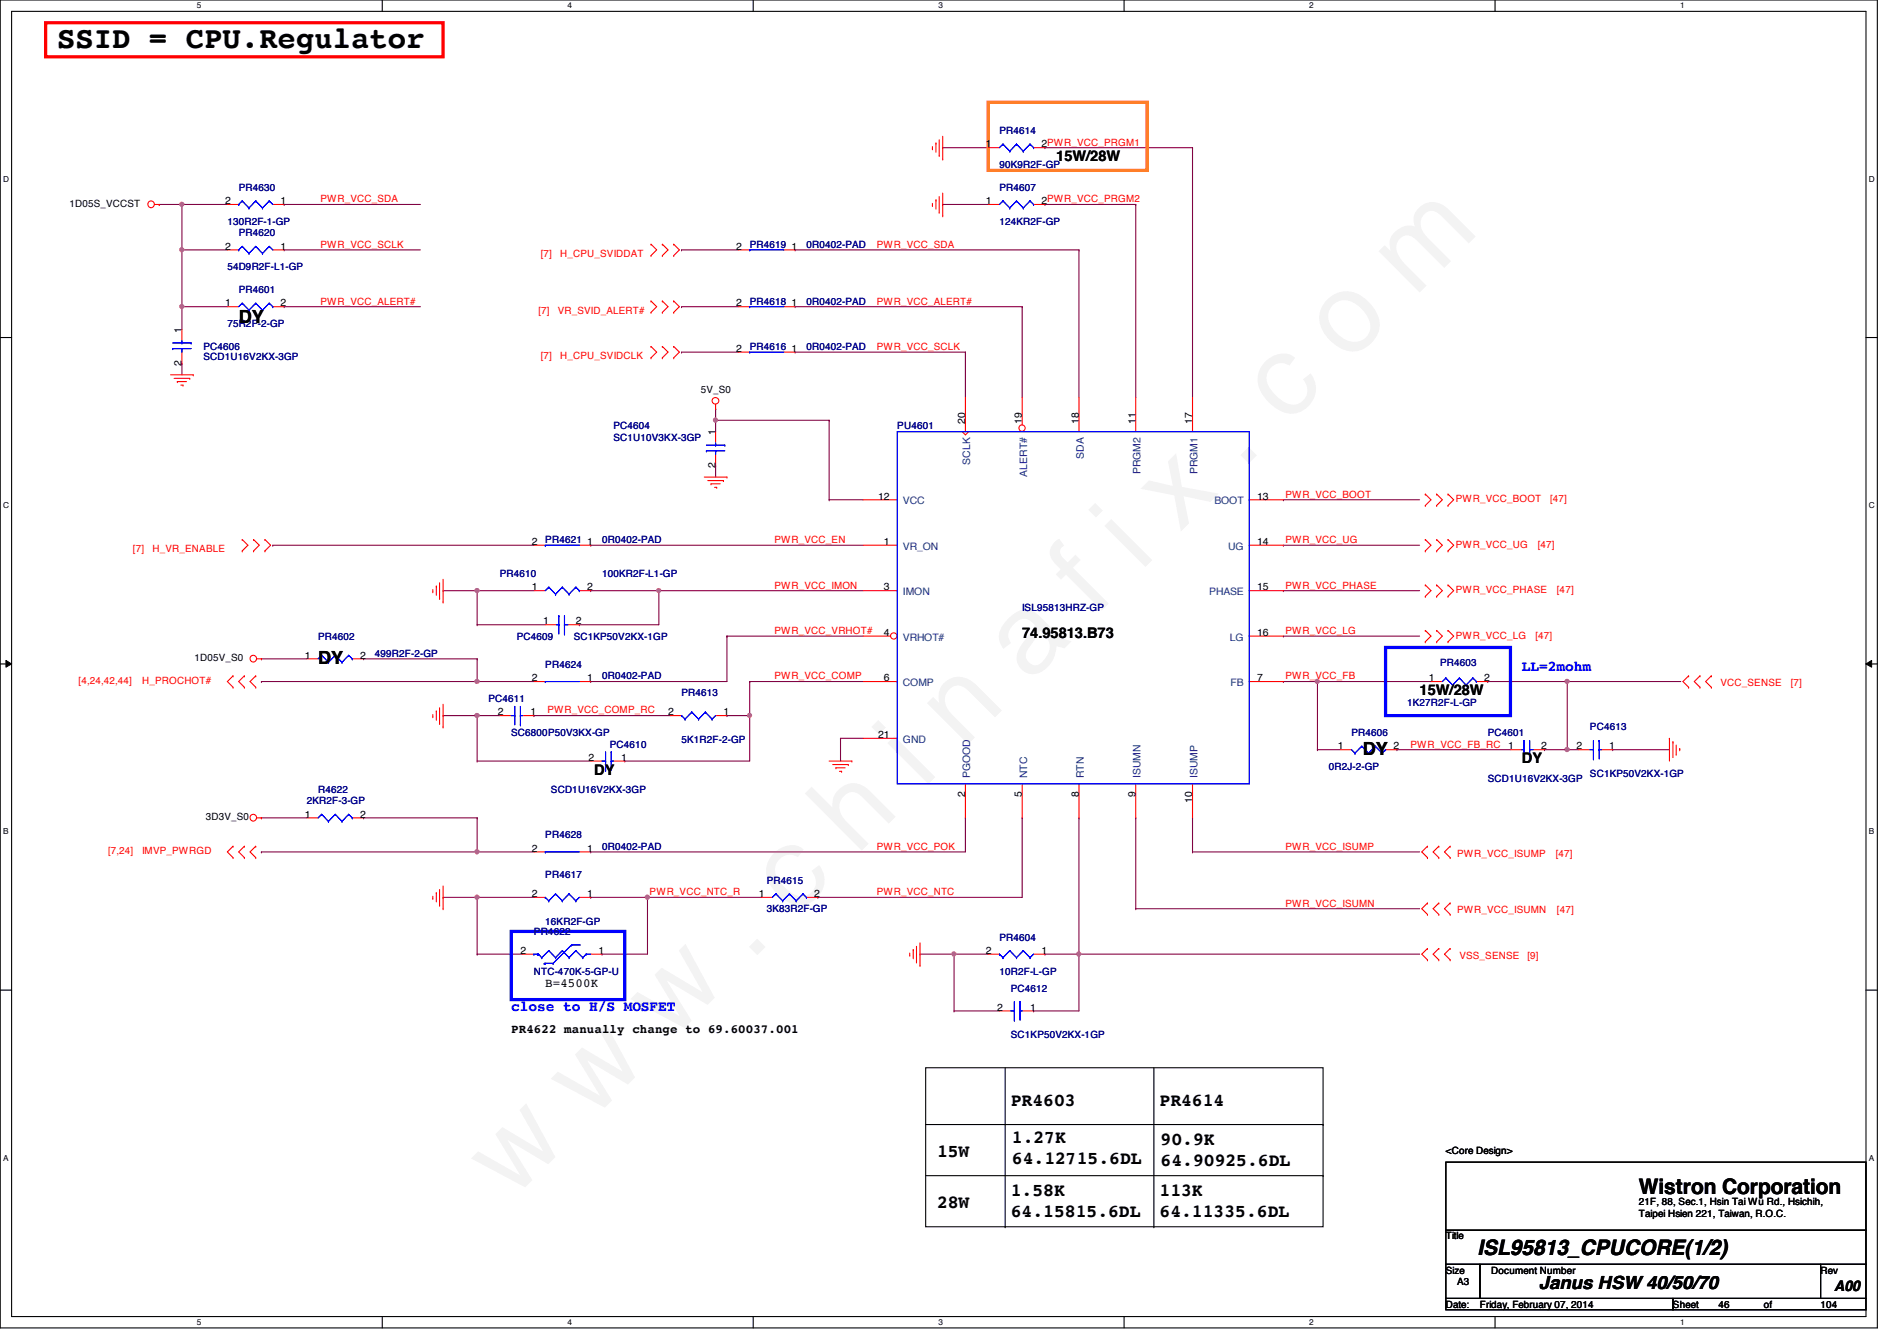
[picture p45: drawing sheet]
<svg xmlns="http://www.w3.org/2000/svg" width="297mm" height="210mm" viewBox="0 0 297 210" stroke-linecap="round" stroke-linejoin="round" font-family="sans-serif">
<defs><g id="words">
<text font-size="17.6" fill="#f0f" x="80.1" y="188" transform="rotate(-45 80.1 188)">w w w . c h i n a f i x . c o m</text>
<text font-size="4.8" x="8.9" y="7.6">SSID = CPU.Regulator</text>
<g font-size="3.3">
<text x="256.6" y="186.8">Wistron Corporation</text>
<text x="231.3" y="196.5">ISL95813_CPUCORE(1/2)</text>
</g>
<g font-size="2.8">
<text x="37.4" y="50.6">DY</text>
<text x="49.8" y="104">DY</text>
<text x="213.4" y="118.2">DY</text>
<text x="158.3" y="173.1">PR4603</text>
<text x="181.6" y="173.1">PR4614</text>
<text x="158.5" y="178.9">1.27K</text>
<text x="181.7" y="179.3">90.9K</text>
<text x="146.7" y="181.1">15W</text>
<text x="158.5" y="182.2">64.12715.6DL</text>
<text x="181.7" y="182.5">64.90925.6DL</text>
<text x="146.7" y="189.1">28W</text>
<text x="158.3" y="187.3">1.58K</text>
<text x="158.3" y="190.5">64.15815.6DL</text>
<text x="181.6" y="187.3">113K</text>
<text x="181.6" y="190.5">64.11335.6DL</text>
<text x="241" y="201.7">Janus HSW 40/50/70</text>
</g>
<g font-size="2.3">
<text x="165.4" y="25.2">15W/28W</text>
<text x="160.1" y="99.9">74.95813.B73</text>
<text x="222.3" y="108.8">15W/28W</text>
<text x="238.3" y="119.5">DY</text>
<text x="93" y="121.2">DY</text>
<text x="287.2" y="202.1">A00</text>
</g>
<g font-size="2.3" fill="#00f">
<text x="238.3" y="105">LL=2mohm</text>
<text x="80" y="158.3">close to H/S MOSFET</text>
</g>
<g font-size="1.9">
<text x="85.4" y="154.4">B=4500K</text>
<text x="80" y="161.6">PR4622 manually change to 69.60037.001</text>
</g>
<g font-size="1.6">
<text x="154.4" y="23.1">1</text>
<text x="163.1" y="23.1">2PWR_VCC_PRGM1</text>
<text x="10.9" y="32.4">1D05S_VCCST</text>
<text x="35.3" y="32">2</text>
<text x="43.9" y="32">1</text>
<text x="154.4" y="32">1</text>
<text x="163.1" y="32">2PWR_VCC_PRGM2</text>
<text x="35.3" y="39.1">2</text>
<text x="43.9" y="39.1">1</text>
<text x="115.3" y="39.1">2</text>
<text x="123.9" y="39.1">1</text>
<text x="35.3" y="48">1</text>
<text x="43.9" y="48">2</text>
<text x="115.3" y="48">2</text>
<text x="123.9" y="48">1</text>
<text x="28.4" y="52.1" transform="rotate(-90 28.4 52.1)">1</text>
<text x="28.4" y="57.2" transform="rotate(-90 28.4 57.2)">2</text>
<text x="115.3" y="55.1">2</text>
<text x="123.9" y="55.1">1</text>
<text x="109.7" y="61.6">5V_S0</text>
<text x="112" y="68.1" transform="rotate(-90 112 68.1)">1</text>
<text x="151.1" y="66.3" transform="rotate(-90 151.1 66.3)">20</text>
<text x="160" y="66.3" transform="rotate(-90 160 66.3)">19</text>
<text x="168.9" y="66.3" transform="rotate(-90 168.9 66.3)">18</text>
<text x="177.8" y="66.3" transform="rotate(-90 177.8 66.3)">11</text>
<text x="186.7" y="66.3" transform="rotate(-90 186.7 66.3)">17</text>
<text x="112" y="73.2" transform="rotate(-90 112 73.2)">2</text>
<text x="137.5" y="78.2">12</text>
<text x="196.8" y="78.2">13</text>
<text x="83.3" y="85.3">2</text>
<text x="91.9" y="85.3">1</text>
<text x="138.4" y="85.3">1</text>
<text x="196.8" y="85.3">14</text>
<text x="83.3" y="92.4">1</text>
<text x="91.9" y="92.4">2</text>
<text x="138.4" y="92.4">3</text>
<text x="196.8" y="92.4">15</text>
<text x="85" y="97.7">1</text>
<text x="90.2" y="97.7">2</text>
<text x="138.4" y="99.5">4</text>
<text x="196.8" y="99.5">16</text>
<text x="30.4" y="103.5">1D05V_S0</text>
<text x="47.7" y="103.1">1</text>
<text x="56.4" y="103.1">2</text>
<text x="83.3" y="106.6">2</text>
<text x="91.9" y="106.6">1</text>
<text x="138.4" y="106.6">6</text>
<text x="196.8" y="106.6">7</text>
<text x="223.7" y="106.6">1</text>
<text x="232.4" y="106.6">2</text>
<text x="77.9" y="112">2</text>
<text x="83.1" y="112">1</text>
<text x="104.6" y="112">2</text>
<text x="113.3" y="112">1</text>
<text x="92.2" y="119.1">2</text>
<text x="97.3" y="119.1">1</text>
<text x="137.5" y="115.5">21</text>
<text x="209.5" y="117.3">1</text>
<text x="218.2" y="117.3">2</text>
<text x="236.2" y="117.3">1</text>
<text x="241.3" y="117.3">2</text>
<text x="246.8" y="117.3">2</text>
<text x="252" y="117.3">1</text>
<text x="151.1" y="124.8" transform="rotate(-90 151.1 124.8)">2</text>
<text x="160" y="124.8" transform="rotate(-90 160 124.8)">5</text>
<text x="168.9" y="124.8" transform="rotate(-90 168.9 124.8)">8</text>
<text x="177.8" y="124.8" transform="rotate(-90 177.8 124.8)">9</text>
<text x="186.7" y="125.7" transform="rotate(-90 186.7 125.7)">10</text>
<text x="32.2" y="128.4">3D3V_S0</text>
<text x="47.7" y="128">1</text>
<text x="56.4" y="128">2</text>
<text x="83.3" y="133.3">2</text>
<text x="91.9" y="133.3">1</text>
<text x="83.3" y="140.4">2</text>
<text x="91.9" y="140.4">1</text>
<text x="118.8" y="140.4">1</text>
<text x="127.5" y="140.4">2</text>
<text x="81.5" y="149.3">2</text>
<text x="93.7" y="149.3">1</text>
<text x="154.4" y="149.3">2</text>
<text x="163.1" y="149.3">1</text>
<text x="156.2" y="158.2">2</text>
<text x="161.3" y="158.2">1</text>
<text x="226.4" y="180.7">&lt;Core Design&gt;</text>
<text x="256.6" y="188.7">21F, 88, Sec.1, Hsin Tai Wu Rd., Hsichih,</text>
<text x="256.6" y="190.5">Taipei Hsien 221, Taiwan, R.O.C.</text>
<text x="226.4" y="194">Title</text>
<text x="226.4" y="199.3">Size</text>
<text x="228.2" y="201.1">A3</text>
<text x="233.5" y="199.3">Document Number</text>
<text x="285.1" y="199.3">Rev</text>
<text x="226.4" y="204.7">Date:</text>
<text x="231.7" y="204.7">Friday, February 07, 2014</text>
<text x="262" y="204.7">Sheet</text>
<text x="269.1" y="204.7">46</text>
<text x="276.2" y="204.7">of</text>
<text x="285.1" y="204.7">104</text>
</g>
<g font-size="1.6" fill="#000080">
<text x="156.5" y="21">PR4614</text>
<text x="37.4" y="29.9">PR4630</text>
<text x="156.5" y="26.3">90K9R2F-GP</text>
<text x="156.5" y="29.9">PR4607</text>
<text x="35.6" y="35.2">130R2F-1-GP</text>
<text x="156.5" y="35.2">124KR2F-GP</text>
<text x="37.4" y="37">PR4620</text>
<text x="117.4" y="38.8">PR4619</text>
<text x="126.3" y="38.8">0R0402-PAD</text>
<text x="35.6" y="42.3">54D9R2F-L1-GP</text>
<text x="37.4" y="45.9">PR4601</text>
<text x="117.4" y="47.7">PR4618</text>
<text x="126.3" y="47.7">0R0402-PAD</text>
<text x="35.6" y="51.2">75R2F-2-GP</text>
<text x="31.9" y="54.8">PC4606</text>
<text x="31.9" y="56.4">SCD1U16V2KX-3GP</text>
<text x="117.4" y="54.8">PR4616</text>
<text x="126.3" y="54.8">0R0402-PAD</text>
<text x="96.1" y="67.2">PC4604</text>
<text x="96.1" y="69">SC1U10V3KX-3GP</text>
<text x="140.5" y="67.2">PU4601</text>
<text x="85.4" y="85">PR4621</text>
<text x="94.3" y="85">0R0402-PAD</text>
<text x="78.3" y="90.3">PR4610</text>
<text x="94.3" y="90.3">100KR2F-L1-GP</text>
<text x="160.1" y="95.7">ISL95813HRZ-GP</text>
<text x="49.8" y="100.1">PR4602</text>
<text x="80.9" y="100.1">PC4609</text>
<text x="89.8" y="100.1">SC1KP50V2KX-1GP</text>
<text x="58.7" y="102.8">499R2F-2-GP</text>
<text x="85.4" y="104.6">PR4624</text>
<text x="94.3" y="106.3">0R0402-PAD</text>
<text x="225.5" y="104.2">PR4603</text>
<text x="76.5" y="109.9">PC4611</text>
<text x="106.7" y="109">PR4613</text>
<text x="220.3" y="110.4">1K27R2F-L-GP</text>
<text x="80" y="115.2">SC6800P50V3KX-GP</text>
<text x="95.5" y="117">PC4610</text>
<text x="106.7" y="116.3">5K1R2F-2-GP</text>
<text x="211.6" y="115.2">PR4606</text>
<text x="233" y="115.2">PC4601</text>
<text x="249" y="114.3">PC4613</text>
<text x="48" y="125.9">2KR2F-3-GP</text>
<text x="49.8" y="124.1">R4622</text>
<text x="86.3" y="124.1">SCD1U16V2KX-3GP</text>
<text x="208.1" y="120.6">0R2J-2-GP</text>
<text x="233" y="122.3">SCD1U16V2KX-3GP</text>
<text x="249" y="121.6">SC1KP50V2KX-1GP</text>
<text x="85.4" y="131.2">PR4628</text>
<text x="85.4" y="137.5">PR4617</text>
<text x="94.3" y="133">0R0402-PAD</text>
<text x="120.1" y="138.3">PR4615</text>
<text x="120.1" y="142.8">3K83R2F-GP</text>
<text x="83.6" y="146.3">PR4622</text>
<text x="85.4" y="144.7">16KR2F-GP</text>
<text x="156.5" y="147.2">PR4604</text>
<text x="83.6" y="152.6">NTC-470K-5-GP-U</text>
<text x="156.5" y="152.6">10R2F-L-GP</text>
<text x="158.3" y="155.2">PC4612</text>
<text x="158.3" y="162.5">SC1KP50V2KX-1GP</text>
</g>
<g font-size="1.6" fill="#f00">
<text x="50.2" y="31.7">PWR_VCC_SDA</text>
<text x="50.2" y="38.8">PWR_VCC_SCLK</text>
<text x="84.7" y="40.2">[7]</text>
<text x="87.7" y="40.2">H_CPU_SVIDDAT</text>
<text x="137.3" y="38.8">PWR_VCC_SDA</text>
<text x="50.2" y="47.7">PWR_VCC_ALERT#</text>
<text x="137.3" y="47.7">PWR_VCC_ALERT#</text>
<text x="84.3" y="49.1">[7]</text>
<text x="87.3" y="49.1">VR_SVID_ALERT#</text>
<text x="84.7" y="56.2">[7]</text>
<text x="87.7" y="56.2">H_CPU_SVIDCLK</text>
<text x="137.3" y="54.8">PWR_VCC_SCLK</text>
<text x="201.3" y="77.9">PWR_VCC_BOOT</text>
<text x="228" y="78.6">PWR_VCC_BOOT</text>
<text x="242.7" y="78.6">[47]</text>
<text x="20.8" y="86.4">[7]</text>
<text x="23.9" y="86.4">H_VR_ENABLE</text>
<text x="121.3" y="85">PWR_VCC_EN</text>
<text x="201.3" y="85">PWR_VCC_UG</text>
<text x="228" y="85.7">PWR_VCC_UG</text>
<text x="240.8" y="85.7">[47]</text>
<text x="121.3" y="92.1">PWR_VCC_IMON</text>
<text x="201.3" y="92.1">PWR_VCC_PHASE</text>
<text x="228" y="92.8">PWR_VCC_PHASE</text>
<text x="243.8" y="92.8">[47]</text>
<text x="121.3" y="99.2">PWR_VCC_VRHOT#</text>
<text x="201.3" y="99.2">PWR_VCC_LG</text>
<text x="228" y="99.9">PWR_VCC_LG</text>
<text x="240.4" y="99.9">[47]</text>
<text x="12.3" y="107.1">[4,24,42,44]</text>
<text x="22.3" y="107.1">H_PROCHOT#</text>
<text x="121.3" y="106.3">PWR_VCC_COMP</text>
<text x="201.3" y="106.3">PWR_VCC_FB</text>
<text x="269.4" y="107.4">VCC_SENSE</text>
<text x="280.4" y="107.4">[7]</text>
<text x="85.7" y="111.7">PWR_VCC_COMP_RC</text>
<text x="220.8" y="117">PWR_VCC_FB_RC</text>
<text x="16.9" y="133.7">[7,24]</text>
<text x="22.3" y="133.7">IMVP_PWRGD</text>
<text x="137.3" y="133">PWR_VCC_POK</text>
<text x="201.3" y="133">PWR_VCC_ISUMP</text>
<text x="228.2" y="134.1">PWR_VCC_ISUMP</text>
<text x="243.6" y="134.1">[47]</text>
<text x="101.7" y="140.1">PWR_VCC_NTC_R</text>
<text x="137.3" y="140.1">PWR_VCC_NTC</text>
<text x="201.3" y="141.9">PWR_VCC_ISUMN</text>
<text x="228.2" y="143">PWR_VCC_ISUMN</text>
<text x="243.8" y="143">[47]</text>
<text x="228.5" y="150.1">VSS_SENSE</text>
<text x="239.2" y="150.1">[9]</text>
</g>
<g font-size="1.6" fill="#004080">
<text x="169.7" y="71.8" transform="rotate(-90 169.7 71.8)">SDA</text>
<text x="151.9" y="72.7" transform="rotate(-90 151.9 72.7)">SCLK</text>
<text x="160.8" y="74.6" transform="rotate(-90 160.8 74.6)">ALERT#</text>
<text x="178.6" y="74.3" transform="rotate(-90 178.6 74.3)">PRGM2</text>
<text x="187.5" y="74.3" transform="rotate(-90 187.5 74.3)">PRGM1</text>
<text x="141.4" y="79">VCC</text>
<text x="190.2" y="79">BOOT</text>
<text x="141.4" y="86.1">VR_ON</text>
<text x="192.3" y="86.1">UG</text>
<text x="141.4" y="93.2">IMON</text>
<text x="189.4" y="93.2">PHASE</text>
<text x="141.4" y="100.3">VRHOT#</text>
<text x="192.6" y="100.3">LG</text>
<text x="141.4" y="107.4">COMP</text>
<text x="192.7" y="107.4">FB</text>
<text x="141.4" y="116.3">GND</text>
<text x="151.9" y="121.8" transform="rotate(-90 151.9 121.8)">PGOOD</text>
<text x="160.8" y="121.8" transform="rotate(-90 160.8 121.8)">NTC</text>
<text x="169.7" y="121.8" transform="rotate(-90 169.7 121.8)">RTN</text>
<text x="178.6" y="121.8" transform="rotate(-90 178.6 121.8)">ISUMN</text>
<text x="187.5" y="121.8" transform="rotate(-90 187.5 121.8)">ISUMP</text>
</g>
<g font-size="1.3">
<text x="30.8" y="1.3">5</text>
<text x="88.9" y="1.3">4</text>
<text x="146.9" y="1.3">3</text>
<text x="205" y="1.3">2</text>
<text x="263.1" y="1.3">1</text>
<text x=".5" y="28.4">D</text>
<text x="292.6" y="28.4">D</text>
<text x=".5" y="79.5">C</text>
<text x="292.6" y="79.5">C</text>
<text x=".5" y="130.6">B</text>
<text x="292.6" y="130.6">B</text>
<text x=".5" y="181.7">A</text>
<text x="292.6" y="181.7">A</text>
<text x="30.8" y="207.4">5</text>
<text x="88.9" y="207.4">4</text>
<text x="146.9" y="207.4">3</text>
<text x="205" y="207.4">2</text>
<text x="263.1" y="207.4">1</text>
</g>
</g></defs>
<path d="M0 0h294v207.9h-294zM1.8 1.8h290.4v204.3h-290.4z" fill="none" stroke="#000" stroke-width=".17"/>
<g fill="#fff">
<path d="M30.8 .2h.7v1.4h-.7z"/>
<path d="M30.8 206.2h.7v1.4h-.7z"/>
</g>
<path d="M59.9 0v1.8M59.9 206.1v1.8" fill="none" stroke="#000" stroke-width=".17"/>
<g fill="#fff">
<path d="M88.9 .2h.6v1.4h-.6z"/>
<path d="M88.9 206.2h.6v1.4h-.6z"/>
</g>
<path d="M117.9 0v1.8M117.9 206.1v1.8" fill="none" stroke="#000" stroke-width=".17"/>
<g fill="#fff">
<path d="M146.9 .2h.7v1.4h-.7z"/>
<path d="M146.9 206.2h.7v1.4h-.7z"/>
</g>
<path d="M176 0v1.8M176 206.1v1.8" fill="none" stroke="#000" stroke-width=".17"/>
<g fill="#fff">
<path d="M205 .2h.7v1.4h-.7z"/>
<path d="M205 206.2h.7v1.4h-.7z"/>
</g>
<path d="M234.1 0v1.8M234.1 206.1v1.8" fill="none" stroke="#000" stroke-width=".17"/>
<g fill="#fff">
<path d="M263.1 .2h.7v1.4h-.7z"/>
<path d="M263.1 206.2h.7v1.4h-.7z"/>
<path d="M.5 27.3h.9v1.4h-.9z"/>
<path d="M292.6 27.3h.9v1.4h-.9z"/>
<path d="M.5 78.4h.9v1.4h-.9z"/>
<path d="M292.6 78.4h.9v1.4h-.9z"/>
</g>
<path d="M0 52.8h1.8M292.2 52.8h1.8" fill="none" stroke="#000" stroke-width=".17"/>
<g fill="#fff">
<path d="M.5 129.5h.8v1.4h-.8z"/>
<path d="M292.6 129.5h.9v1.4h-.9z"/>
</g>
<path d="M0 103.9h1.8M292.2 103.9h1.8" fill="none" stroke="#000" stroke-width=".17"/>
<path d="M.9 103.4l.9 .5-.9 .5zM292.2 103.9l.9-.5v1z" fill="#000"/>
<path d="M.9 103.4l.9 .5-.9 .5zM292.2 103.9l.9-.5v1z" fill="none" stroke="#000" stroke-width=".16"/>
<g fill="#fff">
<path d="M.5 180.5h.8v1.4h-.8z"/>
<path d="M292.6 180.5h.9v1.4h-.9z"/>
</g>
<path d="M0 155h1.8M292.2 155h1.8" fill="none" stroke="#000" stroke-width=".17"/>
<path d="M177.8 32v30.2M28.5 56.9h.1M28.5 56.9v1.8M42.7 85.3h.1M42.7 85.3h40.9M92.5 85.3h42.7M103.2 92.5h32M245.4 106.7h.1M245.4 106.7v10.6" fill="none" stroke="#800040" stroke-width=".17"/>
<circle cx="245.4" cy="117.3" r=".32" fill="#f0f"/>
<circle cx="245.4" cy="117.3" r=".32" fill="none" stroke="#f0f" stroke-width=".17"/>
<circle cx="245.4" cy="106.7" r=".32" fill="#f0f"/>
<circle cx="245.4" cy="106.7" r=".32" fill="none" stroke="#f0f" stroke-width=".17"/>
<g fill="none" stroke="#800040" stroke-width=".17">
<path d="M24.9 32h.1M24.9 32h3.6M28.5 39.1h.1M28.5 32h.1M28.5 32v16M28.5 39.1h7.1M44.5 39.1h.1M44.5 32h.1M44.5 39.1h21.3M44.5 32h21.3M124.5 39.1h44.4M147.6 23.1h.1"/>
<path d="M147.6 23.1h7.1M163.6 23.1h.1M163.6 23.1h23.1M186.7 23.1h.1M186.7 23.1v39.1M28.5 48h.1M28.5 48h7.1M124.5 48h35.6M241.8 117.3h.1M241.8 117.3h5.4M245.4 117.3h.1M252.5 117.3h.1"/>
<path d="M252.5 117.3h8.9M40.9 133.3h.1M40.9 133.3h33.8M186.7 133.3h35.6M168.9 149.4h53.4"/>
</g>
<circle cx="28.5" cy="39.1" r=".32" fill="#f0f"/>
<circle cx="28.5" cy="39.1" r=".32" fill="none" stroke="#f0f" stroke-width=".17"/>
<circle cx="28.5" cy="32" r=".32" fill="#f0f"/>
<circle cx="28.5" cy="32" r=".32" fill="none" stroke="#f0f" stroke-width=".17"/>
<path d="M28.5 32h.1M28.5 32h7.1M28.5 48h.1M28.5 48v3.6M44.5 48h.1M44.5 48h21.3M128.1 140.5h32M177.8 142.2h44.5" fill="none" stroke="#800040" stroke-width=".17"/>
<circle cx="28.5" cy="48" r=".32" fill="#f0f"/>
<circle cx="28.5" cy="48" r=".32" fill="none" stroke="#f0f" stroke-width=".17"/>
<g fill="none" stroke="#800040" stroke-width=".17">
<path d="M40.9 103.1h.1M40.9 106.7h.1M40.9 106.7h33.8M40.9 103.1h7.1M56.9 103.1h.1M56.9 103.1h17.8M233 106.7h30.2M245.4 106.7h.1M40.9 128h.1M40.9 128h7.1M56.9 128h.1M56.9 128h17.8"/>
<path d="M92.5 133.3h58.7"/>
</g>
<g fill="none" stroke="#f00" stroke-width=".17">
<path d="M24.2 32h.7M24.9 32h.1M35.6 32h1.8M35.6 39.1h1.8M42.7 32h1.8M42.7 39.1h1.8M146 23.3h.1M146 22.9v.4M146.6 22.4h.1M146.6 22.4v1.4M147.1 21.9v2.4M147.6 21.3v3.6"/>
<path d="M154.7 23.1h1.8M161.8 23.1h1.8M26.7 58.7h3.6M27.3 59.2h2.4M27.8 59.7h.1M27.8 59.7h1.4M28.5 51.6v1.7M28.5 55.1v1.8M29.7 59.2h.1M30.3 58.7h.1M35.6 48h1.8M42.7 48h1.8"/>
<path d="M28.3 60.3h.4M28.7 60.3h.1M37.9 84.5h.1M37.9 86.2h.1M37.9 84.5l.9 .8-.9 .9M39.7 86.2h.1M39.7 84.5h.1M39.7 84.5l.9 .8-.9 .9M41.5 84.5h.1M41.5 86.2h.1M41.5 84.5l.9 .8-.9 .9M36.5 107.6h.1"/>
<path d="M36.5 105.8h.1M36.5 105.8l-.9 .9 .9 .9M38.3 105.8h.1M38.3 107.6h.1M38.3 105.8l-.9 .9 .9 .9M40 107.6h.1M40 105.8h.1M40 105.8l-.8 .9 .8 .9M40.2 103.1h.7M40.9 103.1h.1M48 103.1h1.8M55.2 103.1h1.7"/>
<path d="M236.5 117.3h1.8M240.1 117.3h1.7M247.2 117.3h1.8M250.7 117.3h1.8M261.4 115.6h.1M261.4 115.6v3.5M262 116.1h.1M262 116.1v2.5M262.5 118.1h.1M262.5 116.6v1.5M263 117.2h.1M263 117.2v.3"/>
<path d="M264.4 107.6h.1M264.4 105.8h.1M264.4 105.8l-.9 .9 .9 .9M266.2 105.8h.1M266.2 107.6h.1M266.2 105.8l-.9 .9 .9 .9M268 107.6h.1M268 105.8h.1M268 105.8l-.9 .9 .9 .9M36.5 134.2h.1M36.5 132.5h.1M36.5 132.5l-.9 .8 .9 .9"/>
<path d="M38.3 132.5h.1M38.3 134.2h.1M38.3 132.5l-.9 .8 .9 .9M40 134.2h.1M40 132.5h.1M40 132.5l-.8 .8 .8 .9M40.2 128h.7M40.9 128h.1M48 128h1.8M55.2 128h1.7"/>
<circle cx="23.6" cy="32" r=".52"/>
<circle cx="39.6" cy="103.1" r=".52"/>
<circle cx="39.6" cy="128" r=".52"/>
</g>
<path d="M144.9 167.1h62.3v24.9h-62.3zM144.9 176h62.3M144.9 184h62.3M226.4 181.9h65.8v10.7h-65.8zM226.4 192.6h65.8v5.3h-65.8zM226.4 197.9h5.3v5.3h-5.3zM231.7 197.9h53.4v5.3h-53.4zM285.1 197.9h7.1v5.3h-7.1zM226.4 203.2h35.6v1.8h-35.6zM262 203.2h30.2v1.8h-30.2z" fill="none" stroke="#000" stroke-width=".17"/>
<path d="M154.7 16h24.9v10.7h-24.9z" fill="none" stroke="#ff8000" stroke-width=".51"/>
<path d="M7.2 3.6h62.2v5.3h-62.2z" fill="none" stroke="#f00" stroke-width=".51"/>
<g fill="none" stroke="#00f" stroke-width=".17">
<path d="M37.4 32h.1M37.4 39.1h.1M37.9 31.5h.1M37.9 38.6h.1M37.9 31.5l1.1 1.1M37.9 31.5l-.5 .5M37.9 38.6l1.1 1.1M37.9 38.6l-.5 .5M39 32.6h.1M39 39.7h.1M40 31.5h.1M40 38.6h.1"/>
<path d="M40 31.5l1.1 1.1M40 31.5l-1 1.1M40 38.6l1.1 1.1M40 38.6l-1 1.1M41.1 32.6h.1M41.1 39.7h.1M42.2 31.5h.1M42.2 38.6h.1M42.2 31.5l.5 .5M42.2 31.5l-1.1 1.1M42.2 38.6l.5 .5M42.2 38.6l-1.1 1.1"/>
<path d="M157.1 22.6h.1M157.1 22.6l-.6 .5M157.1 22.6l1 1.1M158.1 23.7h.1M159.2 22.6h.1M159.2 22.6l-1.1 1.1M159.2 22.6l1 1.1M160.2 23.7h.1M161.3 22.6h.1M161.3 22.6l-1.1 1.1M161.3 22.6l.5 .5M161.8 23.1h.1"/>
<path d="M27 54.6h.1M27 53.7h2.9M27 54.6h2.9M28.5 53.7h.1M28.5 54.6h.1M28.5 53.3v.4M28.5 54.6v.5M29.9 53.7h.1M37.9 47.5h.1M37.9 47.5l-.5 .5M37.9 47.5l1.1 1.1M39 48.6h.1"/>
<path d="M40 47.5h.1M40 47.5l-1 1.1M40 47.5l1.1 1.1M41.1 48.6h.1M42.2 47.5h.1M42.2 47.5l-1.1 1.1M42.2 47.5l.5 .5M42.7 48h.1M140.5 67.6h55.1v55.1h-55.1zM50.4 102.6h.1M50.4 102.6l-.6 .5M50.4 102.6l1 1.1"/>
<path d="M51.4 103.7h.1M52.5 102.6h.1M52.5 102.6l-1.1 1.1M52.5 102.6l1 1.1M53.5 103.7h.1M54.6 102.6h.1M54.6 102.6l-1.1 1.1M54.6 102.6l.6 .5M55.2 103.1h.1M238.3 117.3h.3M238.6 117.3h.1M238.6 115.9h.1"/>
<path d="M238.6 115.9v2.9M239.5 117.3h.1M239.5 118.8h.1M239.5 117.3h.6M239.5 115.9v2.9M249 117.3h.5M249.5 117.3h.1M249.5 118.8h.1M249.5 115.9v2.9M250.4 117.3h.1M250.4 115.9h.1M250.4 117.3h.3"/>
<path d="M250.4 115.9v2.9M50.4 127.5h.1M50.4 127.5l-.6 .5M50.4 127.5l1 1.1M51.4 128.6h.1M52.5 127.5h.1M52.5 127.5l-1.1 1.1M52.5 127.5l1 1.1M53.5 128.6h.1M54.6 127.5h.1M54.6 127.5l-1.1 1.1M54.6 127.5l.6 .5"/>
<path d="M55.2 128h.1"/>
</g>
<circle cx="245.4" cy="117.3" r=".32" fill="#f0f"/>
<circle cx="245.4" cy="117.3" r=".32" fill="none" stroke="#f0f" stroke-width=".17"/>
<circle cx="245.4" cy="106.7" r=".32" fill="#f0f"/>
<circle cx="245.4" cy="106.7" r=".32" fill="none" stroke="#f0f" stroke-width=".17"/>
<circle cx="28.5" cy="39.1" r=".32" fill="#f0f"/>
<circle cx="28.5" cy="39.1" r=".32" fill="none" stroke="#f0f" stroke-width=".17"/>
<circle cx="28.5" cy="32" r=".32" fill="#f0f"/>
<circle cx="28.5" cy="32" r=".32" fill="none" stroke="#f0f" stroke-width=".17"/>
<circle cx="28.5" cy="48" r=".32" fill="#f0f"/>
<circle cx="28.5" cy="48" r=".32" fill="none" stroke="#f0f" stroke-width=".17"/>
<use href="#words"/>
</svg>
